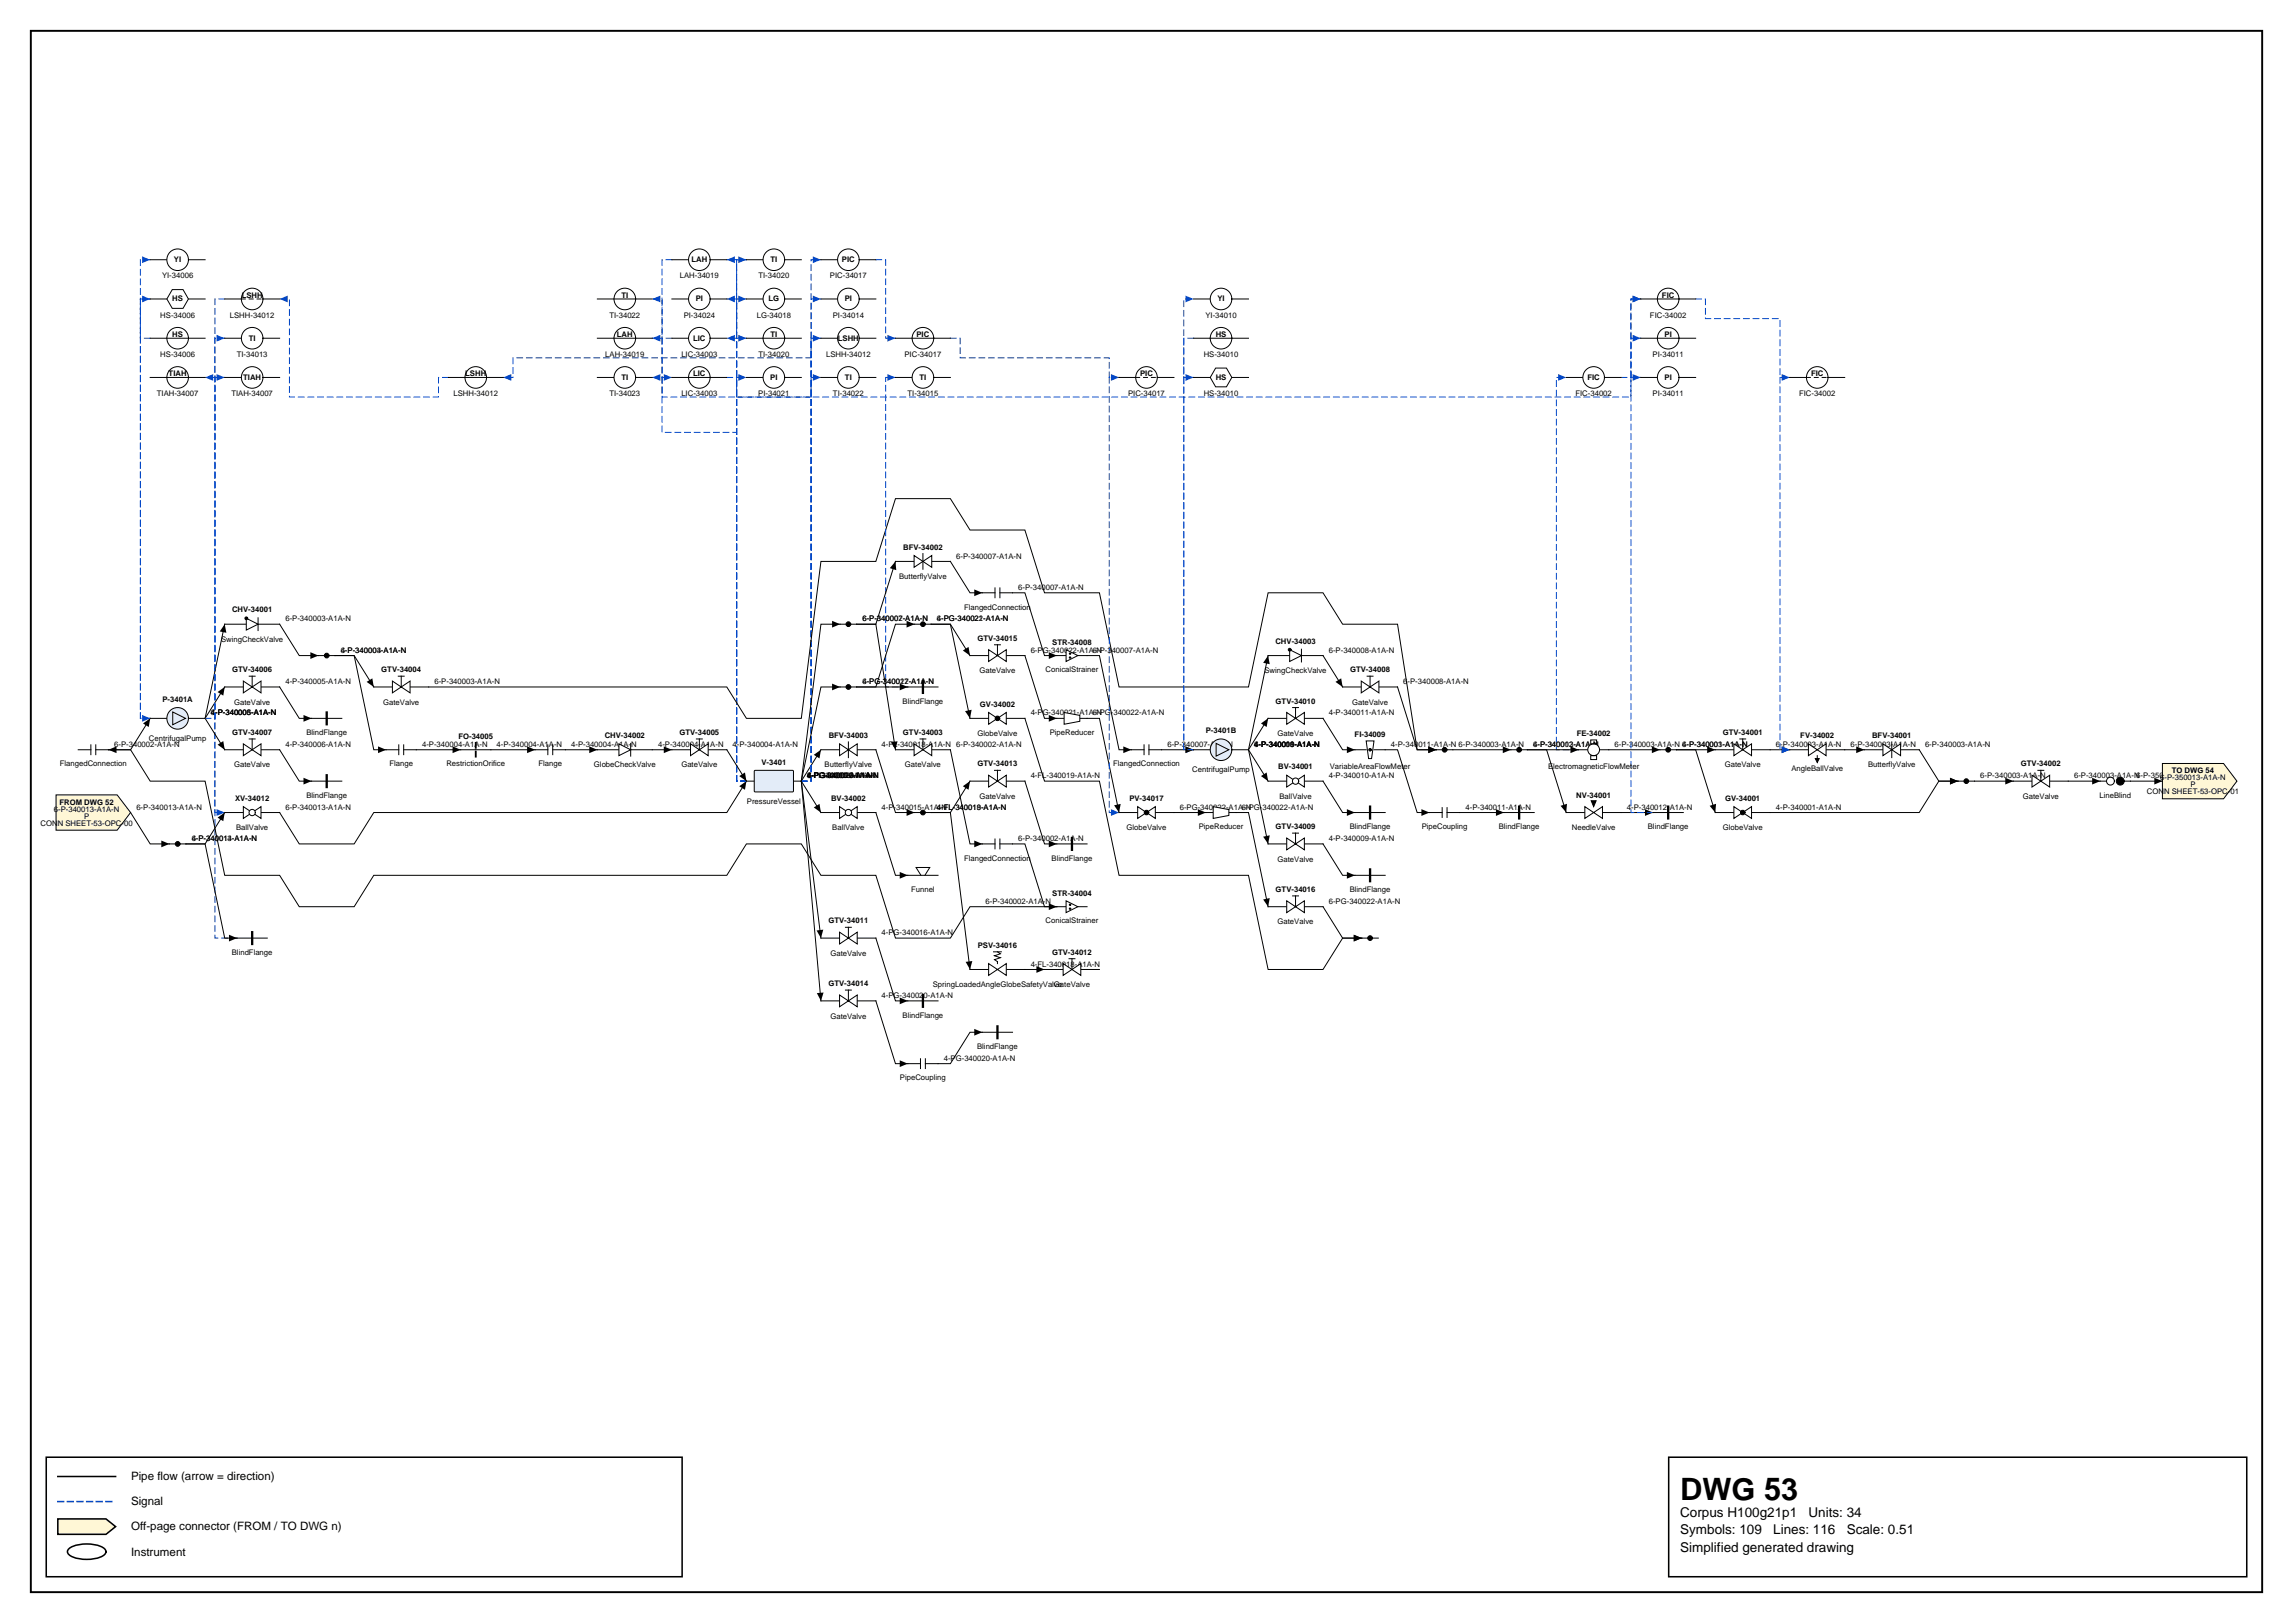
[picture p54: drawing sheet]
<svg xmlns="http://www.w3.org/2000/svg" width="420mm" height="297mm" viewBox="0 0 420 297" stroke-linecap="round" stroke-linejoin="round" font-family="sans-serif">
<defs><g id="words">
<text font-size="5.6" x="307.6" y="274.5">DWG 53</text>
<g font-size="2.5">
<text x="307.6" y="277.6">Corpus H100g21p1</text>
<text x="307.6" y="280.8">Symbols: 109</text>
<text x="324.6" y="280.8">Lines: 116</text>
<text x="331.1" y="277.6">Units: 34</text>
<text x="338.1" y="280.8">Scale: 0.51</text>
<text x="307.6" y="284">Simplified generated drawing</text>
</g>
<g font-size="2.1">
<text x="24" y="270.9">Pipe flow (arrow = direction)</text>
<text x="24" y="275.5">Signal</text>
<text x="24" y="280.1">Off-page connector (FROM / TO DWG n)</text>
<text x="24" y="284.7">Instrument</text>
</g>
<g font-size="1.4">
<text x="31.9" y="48">YI</text>
<text x="126.6" y="48">LAH</text>
<text x="141.1" y="48">TI</text>
<text x="154.1" y="48">PIC</text>
<text x="29.7" y="51">YI-34006</text>
<text x="124.5" y="51">LAH-34019</text>
<text x="138.9" y="51">TI-34020</text>
<text x="152" y="51">PIC-34017</text>
<text x="29.3" y="58.1">HS-34006</text>
<text x="31.5" y="55.2">HS</text>
<text x="42.1" y="58.1">LSHH-34012</text>
<text x="44.2" y="54.5">LSHH</text>
<text x="111.6" y="58.1">TI-34022</text>
<text x="113.8" y="54.5">TI</text>
<text x="125.2" y="58.1">PI-34024</text>
<text x="127.4" y="55.2">PI</text>
<text x="138.5" y="58.1">LG-34018</text>
<text x="140.7" y="55.2">LG</text>
<text x="152.5" y="58.1">PI-34014</text>
<text x="154.7" y="55.2">PI</text>
<text x="220.7" y="58.1">YI-34010</text>
<text x="222.9" y="55.2">YI</text>
<text x="302.1" y="58.1">FIC-34002</text>
<text x="304.3" y="54.5">FIC</text>
<text x="29.3" y="65.3">HS-34006</text>
<text x="31.5" y="61.6">HS</text>
<text x="43.3" y="65.3">TI-34013</text>
<text x="45.5" y="62.3">TI</text>
<text x="110.8" y="65.3">LAH-34019</text>
<text x="112.9" y="61.6">LAH</text>
<text x="124.7" y="65.3">LIC-34003</text>
<text x="126.9" y="62.3">LIC</text>
<text x="138.9" y="65.3">TI-34020</text>
<text x="141.1" y="61.6">TI</text>
<text x="151.2" y="65.3">LSHH-34012</text>
<text x="153.4" y="62.3">LSHH</text>
<text x="165.6" y="65.3">PIC-34017</text>
<text x="167.8" y="61.6">PIC</text>
<text x="220.4" y="65.3">HS-34010</text>
<text x="222.6" y="61.6">HS</text>
<text x="302.6" y="65.3">PI-34011</text>
<text x="304.7" y="61.6">PI</text>
<text x="30.9" y="68.8">TIAH</text>
<text x="44.5" y="69.5">TIAH</text>
<text x="85.2" y="68.8">LSHH</text>
<text x="113.8" y="69.5">TI</text>
<text x="126.9" y="68.8">LIC</text>
<text x="141" y="69.5">PI</text>
<text x="154.7" y="69.5">TI</text>
<text x="168.3" y="69.5">TI</text>
<text x="208.7" y="68.8">PIC</text>
<text x="222.6" y="69.5">HS</text>
<text x="290.6" y="69.5">FIC</text>
<text x="304.7" y="69.5">PI</text>
<text x="331.6" y="68.8">FIC</text>
<text x="28.7" y="72.5">TIAH-34007</text>
<text x="42.4" y="72.5">TIAH-34007</text>
<text x="83" y="72.5">LSHH-34012</text>
<text x="111.6" y="72.5">TI-34023</text>
<text x="124.7" y="72.5">LIC-34003</text>
<text x="138.8" y="72.5">PI-34021</text>
<text x="152.5" y="72.5">TI-34022</text>
<text x="166.1" y="72.5">TI-34015</text>
<text x="206.5" y="72.5">PIC-34017</text>
<text x="220.4" y="72.5">HS-34010</text>
<text x="288.4" y="72.5">FIC-34002</text>
<text x="302.6" y="72.5">PI-34011</text>
<text x="329.4" y="72.5">FIC-34002</text>
<text x="165.4" y="100.6">BFV-34002</text>
<text x="164.6" y="106">ButterflyValve</text>
<text x="175.1" y="102.2">6-P-340007-A1A-N</text>
<text x="186.4" y="108">6-P-340007-A1A-N</text>
<text x="42.5" y="112.1">CHV-34001</text>
<text x="52.3" y="113.7">6-P-340003-A1A-N</text>
<text x="157.9" y="113.7">6-P-340002-A1A-N</text>
<text x="157.9" y="113.7">6-P-340007-A1A-N</text>
<text x="171.5" y="113.7">4-PG-340021-A1A-N</text>
<text x="171.5" y="113.7">6-PG-340022-A1A-N</text>
<text x="176.5" y="111.6">FlangedConnection</text>
<text x="40.5" y="117.5">SwingCheckValve</text>
<text x="62.4" y="119.5">6-P-340003-A1A-N</text>
<text x="62.4" y="119.5">4-P-340004-A1A-N</text>
<text x="179" y="117.3">GTV-34015</text>
<text x="188.7" y="119.5">6-PG-340022-A1A-N</text>
<text x="192.7" y="118">STR-34008</text>
<text x="200.1" y="119.5">6-P-340007-A1A-N</text>
<text x="233.5" y="117.8">CHV-34003</text>
<text x="243.3" y="119.5">6-P-340008-A1A-N</text>
<text x="42.5" y="123">GTV-34006</text>
<text x="52.3" y="125.2">4-P-340005-A1A-N</text>
<text x="69.8" y="123">GTV-34004</text>
<text x="79.5" y="125.2">6-P-340003-A1A-N</text>
<text x="157.9" y="125.2">4-PG-340017-A1A-N</text>
<text x="157.9" y="125.2">6-PG-340022-A1A-N</text>
<text x="179.3" y="123.2">GateValve</text>
<text x="191.4" y="123">ConicalStrainer</text>
<text x="231.5" y="123.2">SwingCheckValve</text>
<text x="247.2" y="123">GTV-34008</text>
<text x="256.9" y="125.2">6-P-340008-A1A-N</text>
<text x="29.7" y="128.4">P-3401A</text>
<text x="38.6" y="130.9">4-P-340005-A1A-N</text>
<text x="38.6" y="130.9">4-P-340006-A1A-N</text>
<text x="38.6" y="130.9">6-P-340003-A1A-N</text>
<text x="42.9" y="129">GateValve</text>
<text x="70.2" y="129">GateValve</text>
<text x="165.2" y="128.8">BlindFlange</text>
<text x="179.4" y="129.3">GV-34002</text>
<text x="188.7" y="130.9">4-PG-340021-A1A-N</text>
<text x="200.1" y="130.9">6-PG-340022-A1A-N</text>
<text x="233.5" y="128.8">GTV-34010</text>
<text x="243.3" y="130.9">4-P-340011-A1A-N</text>
<text x="247.5" y="129">GateValve</text>
<text x="20.9" y="136.7">6-P-340002-A1A-N</text>
<text x="27.3" y="135.6">CentrifugalPump</text>
<text x="42.5" y="134.5">GTV-34007</text>
<text x="52.3" y="136.7">4-P-340006-A1A-N</text>
<text x="56.1" y="134.5">BlindFlange</text>
<text x="77.3" y="136.7">4-P-340004-A1A-N</text>
<text x="83.9" y="135.3">FO-34005</text>
<text x="90.9" y="136.7">4-P-340004-A1A-N</text>
<text x="104.6" y="136.7">4-P-340004-A1A-N</text>
<text x="110.7" y="135.1">CHV-34002</text>
<text x="120.5" y="136.7">4-P-340004-A1A-N</text>
<text x="124.4" y="134.5">GTV-34005</text>
<text x="134.1" y="136.7">4-P-340004-A1A-N</text>
<text x="151.7" y="135.1">BFV-34003</text>
<text x="161.4" y="136.7">4-FL-340018-A1A-N 6-P-340002-A1A-N</text>
<text x="165.3" y="134.5">GTV-34003</text>
<text x="179" y="134.7">GlobeValve</text>
<text x="192.2" y="134.5">PipeReducer</text>
<text x="213.7" y="136.7">6-P-340007-A1A-N</text>
<text x="220.8" y="134.2">P-3401B</text>
<text x="229.6" y="136.7">4-P-340010-A1A-N</text>
<text x="229.6" y="136.7">6-P-340008-A1A-N</text>
<text x="229.6" y="136.7">4-P-340009-A1A-N</text>
<text x="229.6" y="136.7">4-P-340011-A1A-N</text>
<text x="233.9" y="134.7">GateValve</text>
<text x="248" y="134.9">FI-34009</text>
<text x="254.7" y="136.7">4-P-340011-A1A-N 6-P-340003-A1A-N</text>
<text x="280.7" y="136.7">4-P-340012-A1A-N</text>
<text x="280.7" y="136.7">6-P-340003-A1A-N</text>
<text x="288.7" y="134.7">FE-34002</text>
<text x="295.6" y="136.7">6-P-340003-A1A-N 6-P-340003-A1A-N</text>
<text x="308" y="136.7">4-P-340001-A1A-N</text>
<text x="315.4" y="134.5">GTV-34001</text>
<text x="325.1" y="136.7">6-P-340003-A1A-N</text>
<text x="329.6" y="135.1">FV-34002</text>
<text x="338.8" y="136.7">6-P-340003-A1A-N</text>
<text x="342.7" y="135.1">BFV-34001</text>
<text x="352.4" y="136.7">6-P-340003-A1A-N</text>
<text x="11" y="140.3">FlangedConnection</text>
<text x="42.9" y="140.5">GateValve</text>
<text x="71.3" y="140.3">Flange</text>
<text x="81.7" y="140.3">RestrictionOrifice</text>
<text x="98.6" y="140.3">Flange</text>
<text x="108.7" y="140.5">GlobeCheckValve</text>
<text x="124.7" y="140.5">GateValve</text>
<text x="139.4" y="139.9">V-3401</text>
<text x="147.8" y="142.4">4-PG-340016-A1A-N</text>
<text x="147.8" y="142.4">4-P-340015-A1A-N</text>
<text x="147.8" y="142.4">4-FL-340018-A1A-N</text>
<text x="147.8" y="142.4">4-PG-340020-A1A-N</text>
<text x="147.8" y="142.4">6-P-340002-A1A-N</text>
<text x="147.8" y="142.4">6-PG-340022-A1A-N</text>
<text x="151" y="140.5">ButterflyValve</text>
<text x="165.7" y="140.5">GateValve</text>
<text x="179" y="140.3">GTV-34013</text>
<text x="188.7" y="142.4">4-FL-340019-A1A-N</text>
<text x="203.8" y="140.3">FlangedConnection</text>
<text x="218.3" y="141.4">CentrifugalPump</text>
<text x="234" y="140.8">BV-34001</text>
<text x="243.3" y="142.4">4-P-340010-A1A-N</text>
<text x="243.5" y="140.8">VariableAreaFlowMeter</text>
<text x="283.4" y="140.8">ElectromagneticFlowMeter</text>
<text x="315.8" y="140.5">GateValve</text>
<text x="328" y="141.2">AngleBallValve</text>
<text x="342" y="140.5">ButterflyValve</text>
<text x="362.6" y="142.4">6-P-340003-A1A-N</text>
<text x="370" y="140.3">GTV-34002</text>
<text x="379.7" y="142.4">6-P-340003-A1A-N6-P-350013-A1A-N</text>
<text x="395.5" y="142.8">6-P-350013-A1A-N</text>
<text x="397.6" y="141.5">TO DWG 54</text>
<text x="9.9" y="148.6">6-P-340013-A1A-N</text>
<text x="10.9" y="147.3">FROM DWG 52</text>
<text x="15.4" y="149.8">P</text>
<text x="25" y="148.2">6-P-340013-A1A-N</text>
<text x="43" y="146.6">XV-34012</text>
<text x="52.3" y="148.2">6-P-340013-A1A-N</text>
<text x="56.1" y="146">BlindFlange</text>
<text x="136.7" y="147.1">PressureVessel</text>
<text x="152.1" y="146.6">BV-34002</text>
<text x="161.4" y="148.2">4-P-340015-A1A-N</text>
<text x="171.5" y="148.2">4-FL-340019-A1A-N</text>
<text x="171.5" y="148.2">4-FL-340018-A1A-N</text>
<text x="179.3" y="146.2">GateValve</text>
<text x="206.8" y="146.6">PV-34017</text>
<text x="216" y="148.2">6-PG-340022-A1A-N</text>
<text x="227.4" y="148.2">6-PG-340022-A1A-N</text>
<text x="234.3" y="146.2">BallValve</text>
<text x="268.3" y="148.2">4-P-340011-A1A-N</text>
<text x="288.6" y="146">NV-34001</text>
<text x="297.9" y="148.2">4-P-340012-A1A-N</text>
<text x="315.8" y="146.6">GV-34001</text>
<text x="325.1" y="148.2">4-P-340001-A1A-N</text>
<text x="370.3" y="146.2">GateValve</text>
<text x="384.4" y="146">LineBlind</text>
<text x="393.1" y="145.4">CONN SHEET-53-OPC-01</text>
<text x="401" y="144.1">P</text>
<text x="7.4" y="151.1">CONN SHEET-53-OPC-00</text>
<text x="35.1" y="153.9">4-P-340014-A1A-N</text>
<text x="35.1" y="153.9">6-P-340013-A1A-N</text>
<text x="43.2" y="151.9">BallValve</text>
<text x="152.4" y="151.9">BallValve</text>
<text x="186.4" y="153.9">6-P-340002-A1A-N</text>
<text x="206.3" y="151.9">GlobeValve</text>
<text x="219.5" y="151.8">PipeReducer</text>
<text x="233.5" y="151.8">GTV-34009</text>
<text x="243.3" y="153.9">4-P-340009-A1A-N</text>
<text x="247.1" y="151.8">BlindFlange</text>
<text x="260.3" y="151.8">PipeCoupling</text>
<text x="274.4" y="151.8">BlindFlange</text>
<text x="287.8" y="151.9">NeedleValve</text>
<text x="301.7" y="151.8">BlindFlange</text>
<text x="315.4" y="151.9">GlobeValve</text>
<text x="176.5" y="157.5">FlangedConnection</text>
<text x="192.5" y="157.5">BlindFlange</text>
<text x="233.9" y="157.7">GateValve</text>
<text x="166.8" y="163.3">Funnel</text>
<text x="180.4" y="165.4">6-P-340002-A1A-N</text>
<text x="192.7" y="164">STR-34004</text>
<text x="233.5" y="163.3">GTV-34016</text>
<text x="243.3" y="165.4">6-PG-340022-A1A-N</text>
<text x="247.1" y="163.3">BlindFlange</text>
<text x="151.7" y="169">GTV-34011</text>
<text x="161.4" y="171.2">4-PG-340016-A1A-N</text>
<text x="179" y="173.5">PSV-34016</text>
<text x="191.4" y="169">ConicalStrainer</text>
<text x="233.9" y="169.2">GateValve</text>
<text x="42.4" y="174.7">BlindFlange</text>
<text x="152" y="174.9">GateValve</text>
<text x="188.7" y="176.9">4-FL-340018-A1A-N</text>
<text x="192.6" y="174.8">GTV-34012</text>
<text x="151.7" y="180.5">GTV-34014</text>
<text x="161.4" y="182.7">4-PG-340020-A1A-N</text>
<text x="170.8" y="180.7">SpringLoadedAngleGlobeSafetyValve</text>
<text x="193" y="180.7">GateValve</text>
<text x="152" y="186.4">GateValve</text>
<text x="165.2" y="186.2">BlindFlange</text>
<text x="178.9" y="192">BlindFlange</text>
<text x="164.8" y="197.7">PipeCoupling</text>
<text x="172.8" y="194.1">4-PG-340020-A1A-N</text>
</g>
</g></defs>
<path d="M5.6 5.6h408.6v285.8h-408.6z" fill="none" stroke="#000" stroke-width=".35"/>
<path d="M8.5 266.7h116.4v21.9h-116.4zM10.6 270.2h10.6M305.5 266.7h105.8v21.9h-105.8z" fill="none" stroke="#000" stroke-width=".28"/>
<path d="M10.6 274.8h10.6" fill="none" stroke="#0046c8" stroke-width=".28" stroke-dasharray="1.1 .7"/>
<path d="M10.6 278h8.8l1.8 1.4-1.8 1.4h-8.8z" fill="#fff7d6" stroke="#000" stroke-width=".28"/>
<path d="M12.7 283.4a6.7 6.7 0 0 1 6.3 0 .72 .72 0 0 1 0 1.2 6.7 6.7 0 0 1-6.3 0 .72 .72 0 0 1 0-1.2z" fill="none" stroke="#000" stroke-width=".28"/>
<path d="M27.5 131.5l-3.6 5.7h-4M51.2 125.7l3.6 5.8h2.2M253.6 137.2h2.3l3.6 11.5h2.2M324.1 137.2h3.6M185.4 154.5h2.2l3.6 11.4h2.3M160.4 171.7l3.5 11.5h2.3M179.8 188.9h-2.2l-3.6 5.8h-2.3" fill="none" stroke="#000" stroke-width=".18"/>
<path d="M26.2 132.4l1.3-.9-.3 1.6zM55.6 130.9l1.4 .6-1.4 .6zM326.2 136.6l1.5 .6-1.5 .6zM260.2 148.1l1.5 .6-1.5 .6zM192 165.3l1.5 .6-1.5 .7zM164.7 182.6l1.5 .6-1.5 .6zM178.4 188.3l1.4 .6-1.4 .6z" fill="#000"/>
<path d="M43.4 171.7h-4.1v-109.8h1.8" fill="none" stroke="#0046c8" stroke-width=".18" stroke-dasharray="1.1 .7"/>
<path d="M39.7 61.3l1.4 .6-1.4 .6z" fill="#0046c8"/>
<path d="M337.7 137.2h3.6M136.7 143l-3.6 5.7h-64.7l-3.6 5.8h-10l-3.6-5.8M146.7 143l3.6 28.7M160.4 148.7l3.5 11.5h2.3M177.6 143l-3.6 5.7h-3.5h3.5l3.6 28.7M296.8 148.7h5.8" fill="none" stroke="#000" stroke-width=".18"/>
<path d="M339.8 136.6l1.5 .6-1.5 .6zM135.3 143.9l1.4-.9-.3 1.5zM176.3 143.9l1.3-.9-.3 1.5zM301.2 148.1l1.4 .6-1.4 .6zM149.5 170.3l1.2-.2-.4 1.6zM164.7 159.6l1.5 .6-1.5 .6zM176.8 176l1.2-.1-.4 1.5z" fill="#000"/>
<path d="M136.7 143h-1.8v-73.9h1.8" fill="none" stroke="#0046c8" stroke-width=".18" stroke-dasharray="1.1 .7"/>
<path d="M135.2 68.5l1.5 .6-1.5 .6z" fill="#0046c8"/>
<path d="M146.7 143l3.6 5.7" fill="none" stroke="#000" stroke-width=".18"/>
<path d="M149 147.8l1-.7 .3 1.6z" fill="#000"/>
<path d="M136.7 143h-1.8v-88.3h1.8" fill="none" stroke="#0046c8" stroke-width=".18" stroke-dasharray="1.1 .7"/>
<path d="M135.2 54.1l1.5 .6-1.5 .6z" fill="#0046c8"/>
<path d="M136.7 143h-1.8v-95.5h1.8" fill="none" stroke="#0046c8" stroke-width=".18" stroke-dasharray="1.1 .7"/>
<path d="M135.2 46.9l1.5 .6-1.5 .7z" fill="#0046c8"/>
<path d="M150.3 137.2l-3.6 5.8" fill="none" stroke="#000" stroke-width=".18"/>
<path d="M149 138.1l1.3-.9-.3 1.6z" fill="#000"/>
<path d="M136.7 143h-1.8v-81.1h-1.8" fill="none" stroke="#0046c8" stroke-width=".18" stroke-dasharray="1.1 .7"/>
<path d="M133.1 61.9l1.4-.6v1.2z" fill="#0046c8"/>
<path d="M136.7 143h-1.8v-88.3h-1.8" fill="none" stroke="#0046c8" stroke-width=".18" stroke-dasharray="1.1 .7"/>
<path d="M133.1 54.7l1.4-.6v1.2z" fill="#0046c8"/>
<path d="M136.7 143h-1.8v-95.5h-1.8" fill="none" stroke="#0046c8" stroke-width=".18" stroke-dasharray="1.1 .7"/>
<path d="M133.1 47.5l1.4-.6v1.3z" fill="#0046c8"/>
<path d="M146.7 143h1.8v-73.9h1.8" fill="none" stroke="#0046c8" stroke-width=".18" stroke-dasharray="1.1 .7"/>
<path d="M148.8 68.5l1.5 .6-1.5 .6z" fill="#0046c8"/>
<path d="M146.7 143l3.6 40.2" fill="none" stroke="#000" stroke-width=".18"/>
<path d="M149.5 181.8l1.3-.2-.5 1.6z" fill="#000"/>
<path d="M146.7 143h1.8v-81.1h1.8" fill="none" stroke="#0046c8" stroke-width=".18" stroke-dasharray="1.1 .7"/>
<path d="M148.8 61.3l1.5 .6-1.5 .6z" fill="#0046c8"/>
<path d="M146.7 143h1.8v-88.3h1.8" fill="none" stroke="#0046c8" stroke-width=".18" stroke-dasharray="1.1 .7"/>
<path d="M148.8 54.1l1.5 .6-1.5 .6z" fill="#0046c8"/>
<path d="M146.7 143h1.8v-95.5h1.8" fill="none" stroke="#0046c8" stroke-width=".18" stroke-dasharray="1.1 .7"/>
<path d="M148.8 46.9l1.5 .6-1.5 .7z" fill="#0046c8"/>
<path d="M136.7 143h-1.8v-63.9h-13.7v-10h-1.8" fill="none" stroke="#0046c8" stroke-width=".18" stroke-dasharray="1.1 .7"/>
<path d="M119.4 69.1l1.5-.6v1.2z" fill="#0046c8"/>
<path d="M153.8 114.2h-3.5l-3.6 28.8 3.6-17.3h3.5M78.5 125.7h54.6l3.6 5.8h10l3.6-28.7h10.1l3.5-11.5h10.1l3.6 5.7h10l3.6 11.5h10.1l3.6 17.2h23.7l3.6-17.2h10l3.6 5.7h10.1l3.6 23h3.5M187.6 143l3.6 11.5h2.3M242.2 143l3.6 5.7h2.3M358.5 143h-3.5l-3.6 5.7h-27.3" fill="none" stroke="#000" stroke-width=".18"/>
<path d="M152.3 113.6l1.5 .6-1.5 .7zM152.3 125.1l1.5 .6-1.5 .6zM261.5 136.6l1.5 .6-1.5 .6zM192 153.8l1.5 .7-1.5 .6zM246.6 148.1l1.5 .6-1.5 .6zM357 142.3l1.5 .7-1.5 .6z" fill="#000"/>
<path d="M136.7 47.5h-1.8v14.4h1.8" fill="none" stroke="#0046c8" stroke-width=".18" stroke-dasharray="1.1 .7"/>
<path d="M135.2 61.3l1.5 .6-1.5 .6z" fill="#0046c8"/>
<path d="M133.1 137.2l3.6 5.8" fill="none" stroke="#000" stroke-width=".18"/>
<path d="M135.3 142l1.1-.6 .3 1.6z" fill="#000"/>
<path d="M133.1 69.1h1.8v3.6h163.7v-18h1.8" fill="none" stroke="#0046c8" stroke-width=".18" stroke-dasharray="1.1 .7"/>
<path d="M298.9 54.1l1.5 .6-1.5 .6z" fill="#0046c8"/>
<path d="M51.2 137.2l3.6 5.8h2.2M160.4 137.2l3.5 11.5h3.6" fill="none" stroke="#000" stroke-width=".18"/>
<path d="M55.6 142.3l1.4 .7-1.4 .6zM166 148.1l1.5 .6-1.5 .6z" fill="#000"/>
<path d="M123 61.9h-1.8v7.2h1.8" fill="none" stroke="#0046c8" stroke-width=".18" stroke-dasharray="1.1 .7"/>
<path d="M121.5 68.5l1.5 .6-1.5 .6z" fill="#0046c8"/>
<path d="M289 137.2h-4.1v-68.1h1.8" fill="none" stroke="#0046c8" stroke-width=".18" stroke-dasharray="1.1 .7"/>
<path d="M285.3 68.5l1.4 .6-1.4 .6z" fill="#0046c8"/>
<path d="M294.5 137.2h9.4" fill="none" stroke="#000" stroke-width=".18"/>
<path d="M302.4 136.6l1.5 .6-1.5 .6z" fill="#000"/>
<path d="M174 61.9h1.8v3.6h27.3v3.6h1.8" fill="none" stroke="#0046c8" stroke-width=".18" stroke-dasharray="1.1 .7"/>
<path d="M203.4 68.5l1.5 .6-1.5 .6z" fill="#0046c8"/>
<path d="M266 137.2h10.6" fill="none" stroke="#000" stroke-width=".18"/>
<path d="M275.1 136.6l1.5 .6-1.5 .6z" fill="#000"/>
<path d="M123 47.5h-1.8v14.4h-1.8" fill="none" stroke="#0046c8" stroke-width=".18" stroke-dasharray="1.1 .7"/>
<path d="M119.4 61.9l1.5-.6v1.2z" fill="#0046c8"/>
<path d="M242.2 120l3.6 5.7M89.9 137.2h8.1M41.1 148.7l-3.6 5.8h-3.5h3.5l3.6 17.2h2.3M378.7 143h5.8" fill="none" stroke="#000" stroke-width=".18"/>
<path d="M96.5 136.6l1.5 .6-1.5 .6zM244.5 124.8l1-.7 .3 1.6zM39.8 149.6l1.3-.9-.2 1.6zM383 142.3l1.5 .7-1.5 .6zM41.9 171.1l1.5 .6-1.5 .6z" fill="#000"/>
<path d="M150.3 69.1h-1.8v3.6h-27.3v-18h-1.8" fill="none" stroke="#0046c8" stroke-width=".18" stroke-dasharray="1.1 .7"/>
<path d="M119.4 54.7l1.5-.6v1.2z" fill="#0046c8"/>
<path d="M160.4 183.2l3.5 11.5h2.3" fill="none" stroke="#000" stroke-width=".18"/>
<path d="M164.7 194.1l1.5 .6-1.5 .6z" fill="#000"/>
<path d="M218.5 69.1h-1.8v68.1h1.8" fill="none" stroke="#0046c8" stroke-width=".18" stroke-dasharray="1.1 .7"/>
<path d="M217 136.6l1.5 .6-1.5 .6z" fill="#0046c8"/>
<path d="M185.4 108.5h2.2l3.6 11.5h2.3" fill="none" stroke="#000" stroke-width=".18"/>
<path d="M192 119.4l1.5 .6-1.5 .6z" fill="#000"/>
<path d="M166.2 125.7h-4.1v-56.6h1.8" fill="none" stroke="#0046c8" stroke-width=".18" stroke-dasharray="1.1 .7"/>
<path d="M162.5 68.5l1.4 .6-1.4 .6z" fill="#0046c8"/>
<path d="M296.8 69.1h1.8v-14.4h1.8" fill="none" stroke="#0046c8" stroke-width=".18" stroke-dasharray="1.1 .7"/>
<path d="M298.9 54.1l1.5 .6-1.5 .6z" fill="#0046c8"/>
<path d="M103.5 137.2h5.9M212.7 137.2h5.8M390 143h5.9M187.6 177.4h3.6" fill="none" stroke="#000" stroke-width=".18"/>
<path d="M107.9 136.6l1.5 .6-1.5 .6zM217 136.6l1.5 .6-1.5 .6zM394.4 142.3l1.5 .7-1.5 .6zM189.7 176.8l1.5 .6-1.5 .7z" fill="#000"/>
<path d="M27.5 61.9h-1.8v-7.2h1.8" fill="none" stroke="#0046c8" stroke-width=".18" stroke-dasharray="1.1 .7"/>
<path d="M26 54.1l1.5 .6-1.5 .6z" fill="#0046c8"/>
<path d="M174 137.2l3.6 17.3h2.2M187.6 131.5l3.6 11.5h10.1l3.6 17.2h23.7l3.6 17.2h10l3.6-5.7h3.5M23.9 148.7l3.6 5.8h3.5M242.2 154.5l3.6 5.7h2.3" fill="none" stroke="#000" stroke-width=".18"/>
<path d="M29.5 153.8l1.5 .7-1.5 .6zM178.4 153.8l1.4 .7-1.4 .6zM246.6 159.6l1.5 .6-1.5 .6zM247.8 171.1l1.5 .6-1.5 .6z" fill="#000"/>
<path d="M310.4 54.7h1.8v3.6h13.7v10.8h1.8" fill="none" stroke="#0046c8" stroke-width=".18" stroke-dasharray="1.1 .7"/>
<path d="M326.2 68.5l1.5 .6-1.5 .6z" fill="#0046c8"/>
<path d="M187.6 120l3.6 11.5h2.3M19.9 137.2h4l3.6 5.8h10l3.6 17.2h10.1l3.6 5.7h10l3.6-5.7h64.7l3.6-5.7h10l3.6 5.7h10.1l3.5 11.5h10.1l3.6-5.8h15.9M76.2 137.2h8.1M119.4 137.2h3.6M351.4 137.2l3.6 5.8h3.5" fill="none" stroke="#000" stroke-width=".18"/>
<path d="M19.9 137.2l1.4-.6v1.2zM82.9 136.6l1.4 .6-1.4 .6zM121.5 136.6l1.5 .6-1.5 .6zM192 130.9l1.5 .6-1.5 .6zM357 142.3l1.5 .7-1.5 .6z" fill="#000"/>
<path d="M327.7 69.1h-1.8v68.1h1.8" fill="none" stroke="#0046c8" stroke-width=".18" stroke-dasharray="1.1 .7"/>
<path d="M326.2 136.6l1.5 .6-1.5 .6z" fill="#0046c8"/>
<path d="M199 131.5h2.3l3.6 17.2" fill="none" stroke="#000" stroke-width=".18"/>
<path d="M204 147.4l1.2-.3-.3 1.6z" fill="#000"/>
<path d="M150.3 61.9h-1.8v3.6h-54.6v3.6h-1.8" fill="none" stroke="#0046c8" stroke-width=".18" stroke-dasharray="1.1 .7"/>
<path d="M92.1 69.1l1.5-.6v1.2z" fill="#0046c8"/>
<path d="M242.2 165.9l3.6 5.8h3.5" fill="none" stroke="#000" stroke-width=".18"/>
<path d="M247.8 171.1l1.5 .6-1.5 .6z" fill="#000"/>
<path d="M302.6 148.7h-4v-79.6h1.8" fill="none" stroke="#0046c8" stroke-width=".18" stroke-dasharray="1.1 .7"/>
<path d="M298.9 68.5l1.5 .6-1.5 .6z" fill="#0046c8"/>
<path d="M218.5 61.9h-1.8v7.2h1.8" fill="none" stroke="#0046c8" stroke-width=".18" stroke-dasharray="1.1 .7"/>
<path d="M217 68.5l1.5 .6-1.5 .6z" fill="#0046c8"/>
<path d="M232.2 120l-3.6 17.2M228.6 137.2l3.6 5.8M228.6 137.2l3.6 17.3M232.2 131.5l-3.6 5.7M314 137.2h-7.1h3.5l3.6 11.5" fill="none" stroke="#000" stroke-width=".18"/>
<path d="M232.2 120l.3 1.6-1.2-.3zM230.9 132.4l1.3-.9-.3 1.6zM312.6 136.6l1.4 .6-1.4 .6zM230.9 142l1-.6 .3 1.6zM231.3 153.1l1.2-.2-.3 1.6zM313 147.5l1.2-.4-.2 1.6z" fill="#000"/>
<path d="M218.5 137.2h-1.8v-82.5h1.8" fill="none" stroke="#0046c8" stroke-width=".18" stroke-dasharray="1.1 .7"/>
<path d="M217 54.1l1.5 .6-1.5 .6z" fill="#0046c8"/>
<path d="M160.4 47.5h1.7v14.4h1.8" fill="none" stroke="#0046c8" stroke-width=".18" stroke-dasharray="1.1 .7"/>
<path d="M162.5 61.3l1.4 .6-1.4 .6z" fill="#0046c8"/>
<path d="M51.2 114.2l3.6 5.8h3.5M68.4 125.7l-3.6-5.7h-3.5h3.5l3.6 17.2h2.3M289 137.2h-9.4h3.6l3.5 11.5M214.9 148.7h5.9M361.5 143h7.1" fill="none" stroke="#000" stroke-width=".18"/>
<path d="M56.8 119.4l1.5 .6-1.5 .6zM67.1 124.8l1.1-.7 .2 1.6zM69.2 136.6l1.5 .6-1.5 .6zM287.5 136.6l1.5 .6-1.5 .6zM219.3 148.1l1.5 .6-1.5 .6zM285.7 147.5l1.2-.4-.2 1.6zM367.1 142.3l1.5 .7-1.5 .6z" fill="#000"/>
<path d="M27.5 54.7h-1.8v76.8h1.8" fill="none" stroke="#0046c8" stroke-width=".18" stroke-dasharray="1.1 .7"/>
<path d="M26 130.9l1.5 .6-1.5 .6z" fill="#0046c8"/>
<path d="M163.9 102.8l-3.5 11.4h-3.6h3.6l3.5 23M255.9 125.7l3.6 11.5h3.5" fill="none" stroke="#000" stroke-width=".18"/>
<path d="M163.9 102.8l.2 1.5-1.2-.3zM163.1 135.9l1.2-.2-.4 1.5zM261.5 136.6l1.5 .6-1.5 .6z" fill="#000"/>
<path d="M41.1 54.7h-1.8v94h1.8" fill="none" stroke="#0046c8" stroke-width=".18" stroke-dasharray="1.1 .7"/>
<path d="M39.7 148.1l1.4 .6-1.4 .6z" fill="#0046c8"/>
<path d="M174 102.8l3.6 5.7h2.2" fill="none" stroke="#000" stroke-width=".18"/>
<path d="M178.4 107.9l1.4 .6-1.4 .6z" fill="#000"/>
<path d="M82.1 69.1h-1.8v3.6h-27.3v-18h-1.8" fill="none" stroke="#0046c8" stroke-width=".18" stroke-dasharray="1.1 .7"/>
<path d="M51.2 54.7l1.5-.6v1.2z" fill="#0046c8"/>
<path d="M226.3 148.7h2.3l3.6 17.2" fill="none" stroke="#000" stroke-width=".18"/>
<path d="M231.3 164.6l1.2-.2-.3 1.5z" fill="#000"/>
<path d="M41.1 69.1h-3.6" fill="none" stroke="#0046c8" stroke-width=".18" stroke-dasharray="1.1 .7"/>
<path d="M37.5 69.1l1.5-.6v1.2z" fill="#0046c8"/>
<path d="M204.9 69.1h-1.8v79.6h1.8" fill="none" stroke="#0046c8" stroke-width=".18" stroke-dasharray="1.1 .7"/>
<path d="M203.4 148.1l1.5 .6-1.5 .6z" fill="#0046c8"/>
<path d="M300.4 69.1h-1.8v-7.2h1.8" fill="none" stroke="#0046c8" stroke-width=".18" stroke-dasharray="1.1 .7"/>
<path d="M298.9 61.3l1.5 .6-1.5 .6z" fill="#0046c8"/>
<path d="M41.1 114.2l-3.6 17.3M199 120h2.3l3.6 17.2h2.2M37.5 131.5l3.6 5.7M41.1 125.7l-3.6 5.8" fill="none" stroke="#000" stroke-width=".18"/>
<path d="M41.1 114.2l.3 1.6-1.2-.2zM39.8 126.7l1.3-1-.2 1.6zM39.8 136.3l1.1-.7 .2 1.6zM205.7 136.6l1.4 .6-1.4 .6z" fill="#000"/>
<path d="M27.5 131.5h-1.8v-84h1.8" fill="none" stroke="#0046c8" stroke-width=".18" stroke-dasharray="1.1 .7"/>
<path d="M26 46.9l1.5 .6-1.5 .7z" fill="#0046c8"/>
<path d="M37.5 131.5h1.8v-62.4h1.8" fill="none" stroke="#0046c8" stroke-width=".18" stroke-dasharray="1.1 .7"/>
<path d="M39.7 68.5l1.4 .6-1.4 .6z" fill="#0046c8"/>
<path d="M167.5 114.2h-3.6l-3.5 11.5h-3.6h9.4M177.6 120l-3.6-5.8h-3.5h3.5l3.6 17.3M41.1 125.7h3.5M47.8 125.7h3.4M242.2 131.5l3.6 5.7h2.3M267.2 148.7h8.2" fill="none" stroke="#000" stroke-width=".18"/>
<path d="M166 113.6l1.5 .6-1.5 .7zM176.3 119.1l1-.7 .3 1.6zM164.7 125.1l1.5 .6-1.5 .6zM176.7 130.2l1.2-.3-.3 1.6zM246.6 136.6l1.5 .6-1.5 .6zM273.9 148.1l1.5 .6-1.5 .6z" fill="#000"/>
<path d="M44.6 124.7l3.2 2.1v-2.1l-3.2 2.1z" fill="#fff" stroke="#000" stroke-width=".18"/>
<path d="M45.6 123.8h1.1M46.2 123.8v1.9M314 137.2h3.4M320.7 137.2h3.4" fill="none" stroke="#000" stroke-width=".18"/>
<path d="M317.4 136.1l3.3 2.2v-2.2l-3.3 2.2z" fill="#fff" stroke="#000" stroke-width=".18"/>
<path d="M318.5 135.2h1.1M319.1 135.2v2M150.3 171.7h3.4M156.9 171.7h3.5" fill="none" stroke="#000" stroke-width=".18"/>
<path d="M153.7 170.6l3.2 2.2v-2.2l-3.2 2.2z" fill="#fff" stroke="#000" stroke-width=".18"/>
<path d="M136.7 69.1h3M143.7 69.1h3M14.3 137.2h2.3M16.6 136.3v1.8M17.5 137.2h2.4M17.5 136.3v1.8M154.8 169.7h1.1M155.3 169.7v2M166.2 194.7h2.3M168.5 193.8v1.8M169.4 194.7h2.3M169.4 193.8v1.8" fill="none" stroke="#000" stroke-width=".18"/>
<circle cx="141.7" cy="69.1" r="1.98" fill="#fff" stroke="#000" stroke-width=".18"/>
<path d="M136.7 61.9h3M143.7 61.9h3M179.8 154.5h2.4M182.2 153.6v1.8M183.1 154.5h2.3M183.1 153.6v1.8M179.8 188.9h5.6" fill="none" stroke="#000" stroke-width=".18"/>
<path d="M182.6 187.8v2.2" fill="none" stroke="#000" stroke-width=".42"/>
<circle cx="141.7" cy="61.9" r="1.97" fill="#fff" stroke="#000" stroke-width=".18"/>
<path d="M139.7 61.9h4M163.9 69.1h3.1M170.9 69.1h3.1" fill="none" stroke="#000" stroke-width=".18"/>
<circle cx="169" cy="69.1" r="1.98" fill="#fff" stroke="#000" stroke-width=".18"/>
<path d="M248.1 137.2h2M251.6 137.2h2" fill="none" stroke="#000" stroke-width=".18"/>
<path d="M250.1 135.6h1.5l-.5 3.2h-.5z" fill="#fff" stroke="#000" stroke-width=".18"/>
<circle cx="250.8" cy="137.2" r=".23" fill="#000" stroke="#000" stroke-width=".18"/>
<path d="M41.1 148.7h3.5M47.8 148.7h3.4M43.4 171.7h5.5" fill="none" stroke="#000" stroke-width=".18"/>
<path d="M46.2 170.6v2.2" fill="none" stroke="#000" stroke-width=".42"/>
<g fill="#fff" stroke="#000" stroke-width=".18">
<path d="M44.6 147.6l3.2 2.2v-2.2l-3.2 2.2z"/>
<circle cx="46.2" cy="148.7" r=".58"/>
</g>
<path d="M286.7 148.7h3.5M293.4 148.7h3.4" fill="none" stroke="#000" stroke-width=".18"/>
<path d="M290.2 147.6l3.2 2.2v-2.2l-3.2 2.2z" fill="#fff" stroke="#000" stroke-width=".18"/>
<path d="M291.3 146.6h.9l-.4 1z" fill="#000" stroke="#000" stroke-width=".18"/>
<path d="M327.7 137.2h3.4M334.3 137.2h3.4" fill="none" stroke="#000" stroke-width=".18"/>
<path d="M331.1 136.1l3.2 2.2v-2.2l-3.2 2.2z" fill="#fff" stroke="#000" stroke-width=".18"/>
<path d="M332.7 138.3v.7M150.3 148.7h3.4M156.9 148.7h3.5M167.5 148.7h3" fill="none" stroke="#000" stroke-width=".18"/>
<g fill="#000" stroke="#000" stroke-width=".18">
<path d="M332.3 138.8h.8l-.4 .8z"/>
<circle cx="169" cy="148.7" r=".43"/>
</g>
<g fill="#fff" stroke="#000" stroke-width=".18">
<path d="M153.7 147.6l3.2 2.2v-2.2l-3.2 2.2z"/>
<circle cx="155.3" cy="148.7" r=".58"/>
</g>
<path d="M136.7 143h1.4M145.3 143h1.4" fill="none" stroke="#000" stroke-width=".18"/>
<path d="M138.1 141h7.1v3.9h-7.1z" fill="#e2ecf7" stroke="#000" stroke-width=".18"/>
<path d="M193.5 154.5h5.5M314 148.7h3.4M320.7 148.7h3.4" fill="none" stroke="#000" stroke-width=".18"/>
<path d="M196.3 153.4v2.1" fill="none" stroke="#000" stroke-width=".42"/>
<path d="M317.4 147.6l3.3 2.2v-2.2l-3.3 2.2z" fill="#fff" stroke="#000" stroke-width=".18"/>
<circle cx="319.1" cy="148.7" r=".41" fill="#000" stroke="#000" stroke-width=".18"/>
<path d="M27.5 69.1h3.1M34.5 69.1h3" fill="none" stroke="#000" stroke-width=".18"/>
<circle cx="32.5" cy="69.1" r="1.98" fill="#fff" stroke="#000" stroke-width=".18"/>
<path d="M30.6 69.1h3.9M232.2 143h3.4M238.8 143h3.4" fill="none" stroke="#000" stroke-width=".18"/>
<g fill="#fff" stroke="#000" stroke-width=".18">
<path d="M235.6 141.9l3.2 2.1v-2.1l-3.2 2.1z"/>
<circle cx="237.2" cy="143" r=".57"/>
</g>
<path d="M177.6 143h3.4M184.2 143h3.4" fill="none" stroke="#000" stroke-width=".18"/>
<path d="M181 141.9l3.2 2.1v-2.1l-3.2 2.1z" fill="#fff" stroke="#000" stroke-width=".18"/>
<path d="M68.4 125.7h3.4M75.1 125.7h3.4M182.1 141h1.1M182.6 141v2M166.2 183.2h5.5" fill="none" stroke="#000" stroke-width=".18"/>
<path d="M169 182.1v2.2" fill="none" stroke="#000" stroke-width=".42"/>
<path d="M71.8 124.7l3.3 2.1v-2.1l-3.3 2.1z" fill="#fff" stroke="#000" stroke-width=".18"/>
<path d="M136.7 54.7h3M143.7 54.7h3M72.9 123.8h1.1M73.5 123.8v1.9" fill="none" stroke="#000" stroke-width=".18"/>
<circle cx="141.7" cy="54.7" r="1.98" fill="#fff" stroke="#000" stroke-width=".18"/>
<path d="M136.7 47.5h3M143.7 47.5h3" fill="none" stroke="#000" stroke-width=".18"/>
<circle cx="141.7" cy="47.5" r="1.98" fill="#fff" stroke="#000" stroke-width=".18"/>
<path d="M123 137.2h3.4M129.7 137.2h3.4" fill="none" stroke="#000" stroke-width=".18"/>
<path d="M126.4 136.1l3.3 2.2v-2.2l-3.3 2.2z" fill="#fff" stroke="#000" stroke-width=".18"/>
<path d="M123 69.1h3.1M130 69.1h3.1M127.5 135.2h1.1M128 135.2v2" fill="none" stroke="#000" stroke-width=".18"/>
<circle cx="128" cy="69.1" r="1.97" fill="#fff" stroke="#000" stroke-width=".18"/>
<path d="M126.1 69.1h3.9M150.3 137.2h3.4M156.9 137.2h3.5" fill="none" stroke="#000" stroke-width=".18"/>
<path d="M153.7 136.1l3.2 2.2v-2.2l-3.2 2.2z" fill="#fff" stroke="#000" stroke-width=".18"/>
<path d="M41.1 137.2h3.5M47.8 137.2h3.4M155.3 135.8v2.9" fill="none" stroke="#000" stroke-width=".18"/>
<path d="M44.6 136.1l3.2 2.2v-2.2l-3.2 2.2z" fill="#fff" stroke="#000" stroke-width=".18"/>
<path d="M123 61.9h3.1M130 61.9h3.1M45.6 135.2h1.1M46.2 135.2v2" fill="none" stroke="#000" stroke-width=".18"/>
<circle cx="128" cy="61.9" r="1.97" fill="#fff" stroke="#000" stroke-width=".18"/>
<path d="M289 137.2h1.7M292.8 137.2h1.7" fill="none" stroke="#000" stroke-width=".18"/>
<circle cx="291.8" cy="137.2" r="1.08" fill="#fff" stroke="#000" stroke-width=".18"/>
<path d="M163.9 61.9h3.1M170.9 61.9h3.1M291.2 135.4h1.1v.7h-1.1zM291.2 138.3h1.1v.7h-1.1z" fill="none" stroke="#000" stroke-width=".18"/>
<circle cx="169" cy="61.9" r="1.97" fill="#fff" stroke="#000" stroke-width=".18"/>
<path d="M123 54.7h3.1M130 54.7h3.1M167 61.9h3.9M263 137.2h3" fill="none" stroke="#000" stroke-width=".18"/>
<circle cx="264.5" cy="137.2" r=".43" fill="#000" stroke="#000" stroke-width=".18"/>
<circle cx="128" cy="54.7" r="1.97" fill="#fff" stroke="#000" stroke-width=".18"/>
<path d="M123 47.5h3.1M130 47.5h3.1" fill="none" stroke="#000" stroke-width=".18"/>
<circle cx="128" cy="47.5" r="1.97" fill="#fff" stroke="#000" stroke-width=".18"/>
<path d="M84.3 137.2h5.6M31 154.5h3M57 143h5.6M368.6 143h3.4M375.3 143h3.4" fill="none" stroke="#000" stroke-width=".18"/>
<circle cx="32.5" cy="154.5" r=".43" fill="#000" stroke="#000" stroke-width=".18"/>
<path d="M59.8 141.9v2.1" fill="none" stroke="#000" stroke-width=".42"/>
<path d="M87.1 136v.9M87.1 137.6v.9" fill="none" stroke="#000" stroke-width=".34"/>
<path d="M372 141.9l3.3 2.1v-2.1l-3.3 2.1z" fill="#fff" stroke="#000" stroke-width=".18"/>
<path d="M232.2 120h3.9M238.3 120h3.9M373.1 141h1.1M373.6 141v2" fill="none" stroke="#000" stroke-width=".18"/>
<path d="M236.1 118.9l2.2 1.1-2.2 1.1z" fill="#fff" stroke="#000" stroke-width=".18"/>
<path d="M150.3 69.1h3M157.3 69.1h3.1M238.3 118.8v2.4" fill="none" stroke="#000" stroke-width=".18"/>
<circle cx="236.1" cy="118.9" r=".25" fill="#000" stroke="#000" stroke-width=".18"/>
<circle cx="155.3" cy="69.1" r="1.98" fill="#fff" stroke="#000" stroke-width=".18"/>
<path d="M395.9 139.7h11.2l2.4 3.3-2.4 3.2h-11.2z" fill="#fff7d6" stroke="#000" stroke-width=".18"/>
<path d="M150.3 183.2h3.4M156.9 183.2h3.5" fill="none" stroke="#000" stroke-width=".18"/>
<path d="M153.7 182.1l3.2 2.2v-2.2l-3.2 2.2z" fill="#fff" stroke="#000" stroke-width=".18"/>
<path d="M218.5 69.1h3.1M225.5 69.1h3.1M154.8 181.2h1.1M155.3 181.2v2" fill="none" stroke="#000" stroke-width=".18"/>
<path d="M222.6 67.4h1.9l1 1.7-1 1.7h-1.9l-1-1.7z" fill="#fff" stroke="#000" stroke-width=".18"/>
<path d="M179.8 108.5h2.4M182.2 107.6v1.8M183.1 108.5h2.3M183.1 107.6v1.8M166.2 160.2h2.4M169.3 160.2h2.4" fill="none" stroke="#000" stroke-width=".18"/>
<path d="M167.7 158.8h2.5l-.9 1.4h-.7z" fill="#fff" stroke="#000" stroke-width=".18"/>
<path d="M286.7 69.1h3.1M293.7 69.1h3.1M166.2 125.7h5.5" fill="none" stroke="#000" stroke-width=".18"/>
<path d="M169 124.7v2.1" fill="none" stroke="#000" stroke-width=".42"/>
<circle cx="291.8" cy="69.1" r="1.98" fill="#fff" stroke="#000" stroke-width=".18"/>
<path d="M98 137.2h2.3M100.3 136.3v1.8M101.2 137.2h2.3M101.2 136.3v1.8M207.1 137.2h2.4M209.5 136.3v1.8M210.4 137.2h2.3M210.4 136.3v1.8M177.6 177.4h3.4M184.2 177.4h3.4" fill="none" stroke="#000" stroke-width=".18"/>
<path d="M181 176.4l3.2 2.1v-2.1l-3.2 2.1z" fill="#fff" stroke="#000" stroke-width=".18"/>
<path d="M384.5 143h1.2M388.9 143h1.1M181.9 174.2h1.4M182.6 174.2l.6 .4-1.1 .3 1.1 .4-1.1 .3 .5 .4v.4" fill="none" stroke="#000" stroke-width=".18"/>
<circle cx="386.4" cy="143" r=".72" fill="#fff" stroke="#000" stroke-width=".18"/>
<circle cx="388.2" cy="143" r=".72" fill="#000" stroke="#000" stroke-width=".18"/>
<path d="M27.5 61.9h3.1M34.5 61.9h3" fill="none" stroke="#000" stroke-width=".18"/>
<circle cx="32.5" cy="61.9" r="1.97" fill="#fff" stroke="#000" stroke-width=".18"/>
<path d="M30.6 61.9h3.9" fill="none" stroke="#000" stroke-width=".18"/>
<path d="M10.3 145.5h11.1l2.5 3.2-2.5 3.2h-11.1z" fill="#fff7d6" stroke="#000" stroke-width=".18"/>
<path d="M177.6 131.5h3.4M184.2 131.5h3.4" fill="none" stroke="#000" stroke-width=".18"/>
<path d="M181 130.4l3.2 2.2v-2.2l-3.2 2.2z" fill="#fff" stroke="#000" stroke-width=".18"/>
<circle cx="182.6" cy="131.5" r=".41" fill="#000" stroke="#000" stroke-width=".18"/>
<path d="M163.9 137.2h3.5M170.6 137.2h3.4" fill="none" stroke="#000" stroke-width=".18"/>
<path d="M167.4 136.1l3.2 2.2v-2.2l-3.2 2.2z" fill="#fff" stroke="#000" stroke-width=".18"/>
<path d="M168.4 135.2h1.1M169 135.2v2M232.2 154.5h3.4M238.8 154.5h3.4" fill="none" stroke="#000" stroke-width=".18"/>
<path d="M235.6 153.4l3.2 2.1v-2.1l-3.2 2.1z" fill="#fff" stroke="#000" stroke-width=".18"/>
<path d="M300.4 54.7h3M307.4 54.7h3M236.7 152.5h1M237.2 152.5v2" fill="none" stroke="#000" stroke-width=".18"/>
<circle cx="305.4" cy="54.7" r="1.98" fill="#fff" stroke="#000" stroke-width=".18"/>
<path d="M303.4 54.7h4M341.3 137.2h3.4M348 137.2h3.4M248.1 148.7h5.5" fill="none" stroke="#000" stroke-width=".18"/>
<path d="M250.8 147.6v2.2" fill="none" stroke="#000" stroke-width=".42"/>
<path d="M344.7 136.1l3.3 2.2v-2.2l-3.3 2.2z" fill="#fff" stroke="#000" stroke-width=".18"/>
<path d="M70.7 137.2h2.3M73 136.3v1.8M73.9 137.2h2.3M73.9 136.3v1.8M109.4 137.2h3.9M115.5 137.2h3.9M346.3 135.8v2.9" fill="none" stroke="#000" stroke-width=".18"/>
<path d="M113.3 136.1l2.2 1.1-2.2 1.1z" fill="#fff" stroke="#000" stroke-width=".18"/>
<path d="M177.6 120h3.4M184.2 120h3.4M115.5 136.1v2.3" fill="none" stroke="#000" stroke-width=".18"/>
<path d="M181 118.9l3.2 2.2v-2.2l-3.2 2.2z" fill="#fff" stroke="#000" stroke-width=".18"/>
<path d="M182.1 118h1.1M182.6 118v2M193.5 165.9h1.7M197.3 165.9h1.7M249.3 171.7h3" fill="none" stroke="#000" stroke-width=".18"/>
<circle cx="250.8" cy="171.7" r=".43" fill="#000" stroke="#000" stroke-width=".18"/>
<path d="M195.2 164.9l2.1 1-2.1 1.1z" fill="#fff" stroke="#000" stroke-width=".18"/>
<g fill="#000" stroke="#000" stroke-width=".18">
<circle cx="195.9" cy="166.3" r=".13"/>
<circle cx="195.9" cy="165.6" r=".13"/>
</g>
<path d="M41.1 61.9h3.1M48.1 61.9h3.1" fill="none" stroke="#000" stroke-width=".18"/>
<circle cx="46.2" cy="61.9" r="1.97" fill="#fff" stroke="#000" stroke-width=".18"/>
<path d="M327.7 69.1h3M334.7 69.1h3" fill="none" stroke="#000" stroke-width=".18"/>
<circle cx="332.7" cy="69.1" r="1.97" fill="#fff" stroke="#000" stroke-width=".18"/>
<path d="M330.7 69.1h.7M332.2 69.1h.7M333.6 69.1h.7M193.5 131.5h1.3M197.7 131.5h1.3" fill="none" stroke="#000" stroke-width=".18"/>
<path d="M194.8 130.4l2.9 .5v1.1l-2.9 .6z" fill="#fff" stroke="#000" stroke-width=".18"/>
<path d="M150.3 61.9h3M157.3 61.9h3.1" fill="none" stroke="#000" stroke-width=".18"/>
<circle cx="155.3" cy="61.9" r="1.97" fill="#fff" stroke="#000" stroke-width=".18"/>
<path d="M232.2 165.9h3.4M238.8 165.9h3.4" fill="none" stroke="#000" stroke-width=".18"/>
<path d="M235.6 164.9l3.2 2.1v-2.1l-3.2 2.1z" fill="#fff" stroke="#000" stroke-width=".18"/>
<path d="M218.5 61.9h3.1M225.5 61.9h3.1M302.6 148.7h5.6M236.7 164h1M237.2 164v1.9" fill="none" stroke="#000" stroke-width=".18"/>
<path d="M305.4 147.6v2.2" fill="none" stroke="#000" stroke-width=".42"/>
<circle cx="223.5" cy="61.9" r="1.97" fill="#fff" stroke="#000" stroke-width=".18"/>
<path d="M221.6 61.9h3.9M218.5 137.2h3.1M225.5 137.2h3.1M303.9 137.2h3" fill="none" stroke="#000" stroke-width=".18"/>
<circle cx="305.4" cy="137.2" r=".43" fill="#000" stroke="#000" stroke-width=".18"/>
<circle cx="223.5" cy="137.2" r="1.97" fill="#e2ecf7" stroke="#000" stroke-width=".18"/>
<path d="M150.3 54.7h3M157.3 54.7h3.1M222.6 136.1l2.4 1.1-2.4 1.2z" fill="none" stroke="#000" stroke-width=".18"/>
<circle cx="155.3" cy="54.7" r="1.98" fill="#fff" stroke="#000" stroke-width=".18"/>
<path d="M150.3 47.5h3M157.3 47.5h3.1M275.4 148.7h5.5" fill="none" stroke="#000" stroke-width=".18"/>
<path d="M278.1 147.6v2.2" fill="none" stroke="#000" stroke-width=".42"/>
<circle cx="155.3" cy="47.5" r="1.98" fill="#fff" stroke="#000" stroke-width=".18"/>
<path d="M41.1 114.2h4M47.2 114.2h4" fill="none" stroke="#000" stroke-width=".18"/>
<path d="M45.1 113.2l2.1 1-2.1 1.1z" fill="#fff" stroke="#000" stroke-width=".18"/>
<path d="M109.4 69.1h3M116.4 69.1h3M47.2 113.1v2.3M276.6 137.2h3" fill="none" stroke="#000" stroke-width=".18"/>
<g fill="#000" stroke="#000" stroke-width=".18">
<circle cx="45.1" cy="113.2" r=".25"/>
<circle cx="278.1" cy="137.2" r=".43"/>
</g>
<circle cx="114.4" cy="69.1" r="1.98" fill="#fff" stroke="#000" stroke-width=".18"/>
<path d="M204.9 148.7h3.4M211.5 148.7h3.4" fill="none" stroke="#000" stroke-width=".18"/>
<path d="M208.3 147.6l3.2 2.2v-2.2l-3.2 2.2z" fill="#fff" stroke="#000" stroke-width=".18"/>
<g fill="#000" stroke="#000" stroke-width=".18">
<circle cx="59.8" cy="120" r=".43"/>
<circle cx="209.9" cy="148.7" r=".41"/>
<circle cx="360" cy="143" r=".43"/>
</g>
<path d="M27.5 54.7h3.1M34.5 54.7h3M58.3 120h3M57 131.5h5.6M358.5 143h3" fill="none" stroke="#000" stroke-width=".18"/>
<path d="M59.8 130.4v2.2" fill="none" stroke="#000" stroke-width=".42"/>
<path d="M31.5 53h2l1 1.7-1 1.7h-2l-.9-1.7z" fill="#fff" stroke="#000" stroke-width=".18"/>
<path d="M245.8 125.7h3.4M252.5 125.7h3.4" fill="none" stroke="#000" stroke-width=".18"/>
<path d="M249.2 124.7l3.3 2.1v-2.1l-3.3 2.1z" fill="#fff" stroke="#000" stroke-width=".18"/>
<path d="M27.5 47.5h3.1M34.5 47.5h3M153.8 114.2h3M250.3 123.8h1.1M250.8 123.8v1.9" fill="none" stroke="#000" stroke-width=".18"/>
<circle cx="155.3" cy="114.2" r=".43" fill="#000" stroke="#000" stroke-width=".18"/>
<circle cx="32.5" cy="47.5" r="1.98" fill="#fff" stroke="#000" stroke-width=".18"/>
<path d="M41.1 54.7h3.1M48.1 54.7h3.1" fill="none" stroke="#000" stroke-width=".18"/>
<circle cx="46.2" cy="54.7" r="1.98" fill="#fff" stroke="#000" stroke-width=".18"/>
<path d="M44.2 54.7h.7M45.6 54.7h.7M47.1 54.7h.7M163.9 102.8h3.5M170.6 102.8h3.4" fill="none" stroke="#000" stroke-width=".18"/>
<path d="M167.4 101.7l3.2 2.1v-2.1l-3.2 2.1z" fill="#fff" stroke="#000" stroke-width=".18"/>
<path d="M82.1 69.1h3M89.1 69.1h3M169 101.3v2.9" fill="none" stroke="#000" stroke-width=".18"/>
<circle cx="87.1" cy="69.1" r="1.98" fill="#fff" stroke="#000" stroke-width=".18"/>
<path d="M85.1 69.1h4M220.8 148.7h1.3M225 148.7h1.3" fill="none" stroke="#000" stroke-width=".18"/>
<path d="M222.1 147.6l2.9 .6v1l-2.9 .6z" fill="#fff" stroke="#000" stroke-width=".18"/>
<path d="M41.1 69.1h3.1M48.1 69.1h3.1" fill="none" stroke="#000" stroke-width=".18"/>
<circle cx="46.2" cy="69.1" r="1.98" fill="#fff" stroke="#000" stroke-width=".18"/>
<path d="M204.9 69.1h3M211.9 69.1h3M248.1 160.2h5.5" fill="none" stroke="#000" stroke-width=".18"/>
<path d="M250.8 159.1v2.2" fill="none" stroke="#000" stroke-width=".42"/>
<circle cx="209.9" cy="69.1" r="1.98" fill="#fff" stroke="#000" stroke-width=".18"/>
<path d="M207.9 69.1h.7M209.4 69.1h.7M210.8 69.1h.7M300.4 69.1h3M307.4 69.1h3" fill="none" stroke="#000" stroke-width=".18"/>
<circle cx="305.4" cy="69.1" r="1.98" fill="#fff" stroke="#000" stroke-width=".18"/>
<path d="M193.5 120h1.7M197.3 120h1.7" fill="none" stroke="#000" stroke-width=".18"/>
<path d="M195.2 118.9l2.1 1.1-2.1 1.1z" fill="#fff" stroke="#000" stroke-width=".18"/>
<g fill="#000" stroke="#000" stroke-width=".18">
<circle cx="195.9" cy="119.6" r=".13"/>
<circle cx="195.9" cy="120.3" r=".13"/>
</g>
<path d="M27.5 131.5h3.1M34.5 131.5h3" fill="none" stroke="#000" stroke-width=".18"/>
<circle cx="32.5" cy="131.5" r="1.98" fill="#e2ecf7" stroke="#000" stroke-width=".18"/>
<path d="M109.4 61.9h3M116.4 61.9h3M167.5 114.2h3M31.6 130.3l2.4 1.2-2.4 1.1zM153.8 125.7h3M261.7 148.7h2.3M264 147.8v1.8M264.9 148.7h2.3M264.9 147.8v1.8" fill="none" stroke="#000" stroke-width=".18"/>
<g fill="#000" stroke="#000" stroke-width=".18">
<circle cx="169" cy="114.2" r=".43"/>
<circle cx="155.3" cy="125.7" r=".43"/>
</g>
<circle cx="114.4" cy="61.9" r="1.97" fill="#fff" stroke="#000" stroke-width=".18"/>
<path d="M112.4 61.9h4M300.4 61.9h3M307.4 61.9h3" fill="none" stroke="#000" stroke-width=".18"/>
<circle cx="305.4" cy="61.9" r="1.97" fill="#fff" stroke="#000" stroke-width=".18"/>
<path d="M303.4 61.9h4M232.2 131.5h3.4M238.8 131.5h3.4" fill="none" stroke="#000" stroke-width=".18"/>
<path d="M235.6 130.4l3.2 2.2v-2.2l-3.2 2.2z" fill="#fff" stroke="#000" stroke-width=".18"/>
<path d="M236.7 129.5h1M237.2 129.5v2M191.2 177.4h3.4M197.9 177.4h3.4" fill="none" stroke="#000" stroke-width=".18"/>
<path d="M194.6 176.4l3.3 2.1v-2.1l-3.3 2.1z" fill="#fff" stroke="#000" stroke-width=".18"/>
<path d="M109.4 54.7h3M116.4 54.7h3M195.7 175.5h1.1M196.3 175.5v1.9" fill="none" stroke="#000" stroke-width=".18"/>
<circle cx="114.4" cy="54.7" r="1.98" fill="#fff" stroke="#000" stroke-width=".18"/>
<path d="M112.4 54.7h4M218.5 54.7h3.1M225.5 54.7h3.1" fill="none" stroke="#000" stroke-width=".18"/>
<circle cx="223.5" cy="54.7" r="1.98" fill="#fff" stroke="#000" stroke-width=".18"/>
<use href="#words"/>
</svg>
